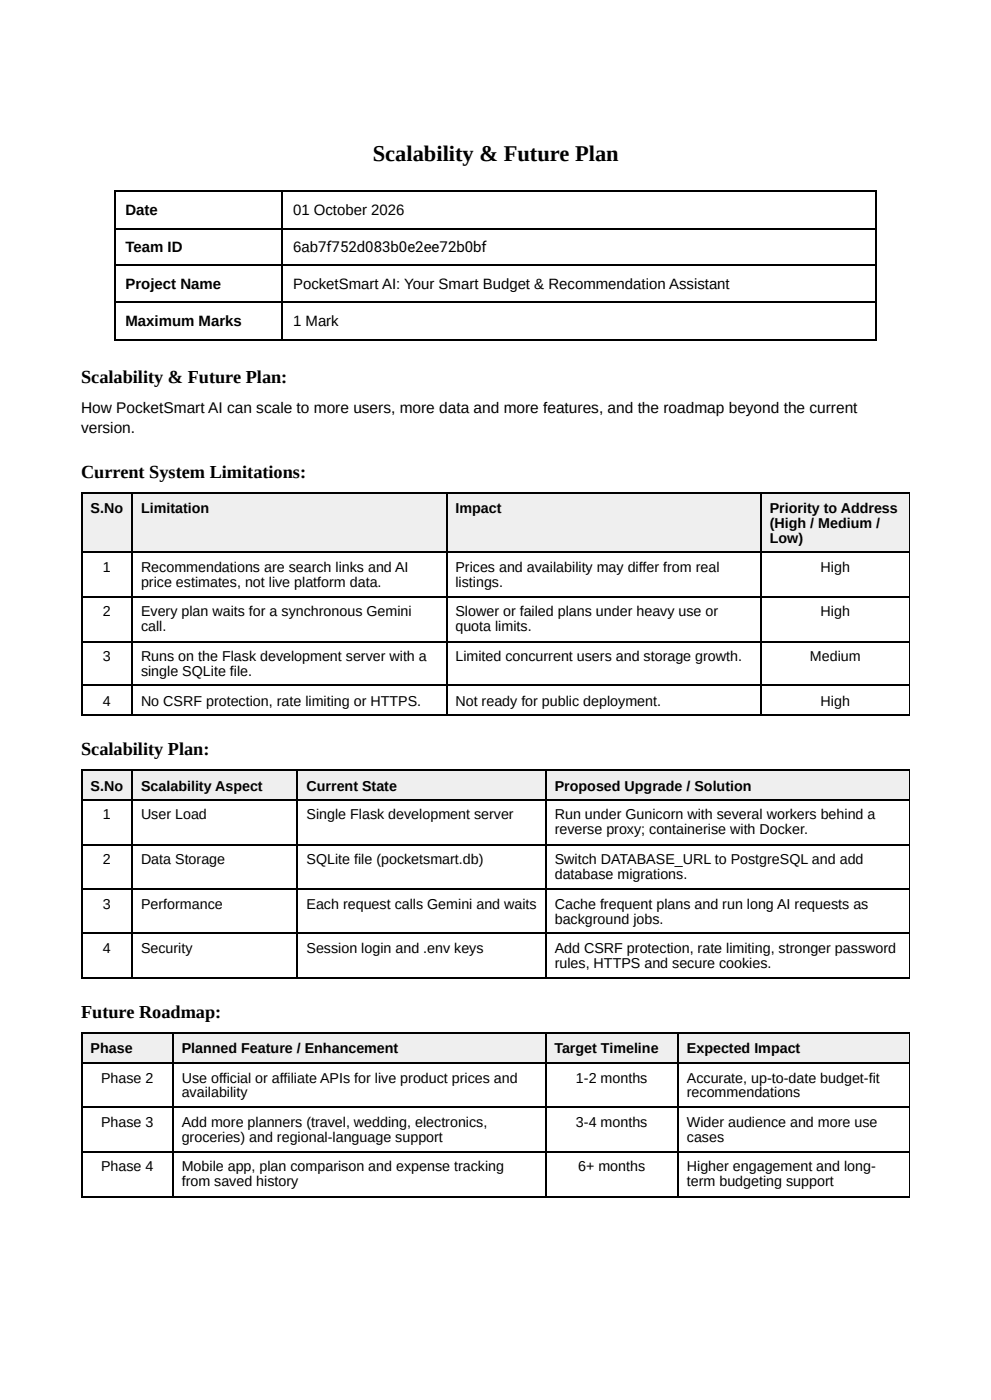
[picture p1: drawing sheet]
<svg xmlns="http://www.w3.org/2000/svg" width="210mm" height="297mm" viewBox="0 0 210 297" stroke-linecap="round" stroke-linejoin="round" font-family="sans-serif">
<defs><g id="words">
<text font-size="4.8" x="79.1" y="34.1">Scalability &amp; Future Plan</text>
<g font-size="3.9">
<text x="17.2" y="81.2">Scalability &amp; Future Plan:</text>
<text x="17.2" y="101.3">Current System Limitations:</text>
<text x="17.2" y="160.1">Scalability Plan:</text>
<text x="17.2" y="215.9">Future Roadmap:</text>
</g>
<g font-size="3.3">
<text x="17.2" y="87.6">How PocketSmart AI can scale to more users, more data and more features, and the roadmap beyond the current</text>
<text x="17.2" y="91.8">version.</text>
</g>
<g font-size="3.2">
<text x="26.6" y="45.5">Date</text>
<text x="62.2" y="45.5">01 October 2026</text>
<text x="26.6" y="53.4">Team ID</text>
<text x="62.2" y="53.5">6ab7f752d083b0e2ee72b0bf</text>
<text x="26.6" y="61.4">Project Name</text>
<text x="62.2" y="61.4">PocketSmart AI: Your Smart Budget &amp; Recommendation Assistant</text>
<text x="26.6" y="69.1">Maximum Marks</text>
<text x="62.2" y="69.1">1 Mark</text>
</g>
<g font-size="3">
<text x="19.2" y="108.7">S.No</text>
<text x="29.9" y="108.7">Limitation</text>
<text x="96.6" y="108.7">Impact</text>
<text x="163.3" y="108.7">Priority to Address</text>
<text x="163.3" y="111.9">(High / Medium /</text>
<text x="163.3" y="115.1">Low)</text>
<text x="21.8" y="121.4">1</text>
<text x="29.9" y="121.4">Recommendations are search links and AI</text>
<text x="29.9" y="124.6">price estimates, not live platform data.</text>
<text x="96.6" y="121.4">Prices and availability may differ from real</text>
<text x="96.6" y="124.6">listings.</text>
<text x="174.1" y="121.4">High</text>
<text x="21.8" y="130.7">2</text>
<text x="29.9" y="130.7">Every plan waits for a synchronous Gemini</text>
<text x="96.6" y="130.7">Slower or failed plans under heavy use or</text>
<text x="174.1" y="130.7">High</text>
<text x="29.9" y="133.9">call.</text>
<text x="96.6" y="133.9">quota limits.</text>
<text x="21.8" y="140.2">3</text>
<text x="29.9" y="140.2">Runs on the Flask development server with a</text>
<text x="29.9" y="143.4">single SQLite file.</text>
<text x="96.6" y="140.2">Limited concurrent users and storage growth.</text>
<text x="171.8" y="140.2">Medium</text>
<text x="21.8" y="149.8">4</text>
<text x="29.9" y="149.8">No CSRF protection, rate limiting or HTTPS.</text>
<text x="96.6" y="149.8">Not ready for public deployment.</text>
<text x="174.1" y="149.8">High</text>
<text x="19.2" y="167.7">S.No</text>
<text x="29.9" y="167.7">Scalability Aspect</text>
<text x="65" y="167.7">Current State</text>
<text x="117.7" y="167.7">Proposed Upgrade / Solution</text>
<text x="21.8" y="173.8">1</text>
<text x="29.9" y="173.8">User Load</text>
<text x="65" y="173.8">Single Flask development server</text>
<text x="117.7" y="173.8">Run under Gunicorn with several workers behind a</text>
<text x="117.7" y="177">reverse proxy; containerise with Docker.</text>
<text x="21.8" y="183.4">2</text>
<text x="29.9" y="183.4">Data Storage</text>
<text x="65" y="183.4">SQLite file (pocketsmart.db)</text>
<text x="117.7" y="183.4">Switch DATABASE_URL to PostgreSQL and add</text>
<text x="117.7" y="186.5">database migrations.</text>
<text x="21.8" y="192.9">3</text>
<text x="29.9" y="192.9">Performance</text>
<text x="65" y="192.9">Each request calls Gemini and waits</text>
<text x="117.7" y="192.9">Cache frequent plans and run long AI requests as</text>
<text x="117.7" y="196.1">background jobs.</text>
<text x="21.8" y="202.1">4</text>
<text x="29.9" y="202.1">Security</text>
<text x="65" y="202.1">Session login and .env keys</text>
<text x="117.7" y="202.1">Add CSRF protection, rate limiting, stronger password</text>
<text x="117.7" y="205.3">rules, HTTPS and secure cookies.</text>
<text x="19.2" y="223.3">Phase</text>
<text x="38.5" y="223.3">Planned Feature / Enhancement</text>
<text x="117.6" y="223.3">Target Timeline</text>
<text x="145.7" y="223.3">Expected Impact</text>
<text x="21.4" y="229.7">Phase 2</text>
<text x="38.5" y="229.7">Use official or affiliate APIs for live product prices and</text>
<text x="38.5" y="232.8">availability</text>
<text x="122.2" y="229.7">1-2 months</text>
<text x="145.7" y="229.7">Accurate, up-to-date budget-fit</text>
<text x="145.7" y="232.8">recommendations</text>
<text x="21.4" y="239.2">Phase 3</text>
<text x="38.5" y="239.2">Add more planners (travel, wedding, electronics,</text>
<text x="122.2" y="239.2">3-4 months</text>
<text x="145.7" y="239.2">Wider audience and more use</text>
<text x="38.5" y="242.4">groceries) and regional-language support</text>
<text x="145.7" y="242.4">cases</text>
<text x="21.4" y="248.4">Phase 4</text>
<text x="38.5" y="248.4">Mobile app, plan comparison and expense tracking</text>
<text x="38.5" y="251.6">from saved history</text>
<text x="122.6" y="248.4">6+ months</text>
<text x="145.7" y="248.4">Higher engagement and long-</text>
<text x="145.7" y="251.6">term budgeting support</text>
</g>
</g></defs>
<path d="M24.3 40.6h161.7M24.3 48.6h161.7M24.3 56.2h161.7M24.5 40.5v31.7M59.9 40.5v31.7M185.9 40.5v31.7M24.3 64.2h161.7M24.3 72.1h161.7" fill="none" stroke="#000" stroke-width=".26"/>
<g fill="#efefef">
<path d="M17.5 104.5h10.5v12.7h-10.5z"/>
<path d="M28 104.5h66.7v12.7h-66.7z"/>
<path d="M94.7 104.5h66.7v12.7h-66.7z"/>
<path d="M161.4 104.5h31.5v12.7h-31.5z"/>
</g>
<path d="M17.2 104.6h175.7M17.2 117.1h175.7M17.3 104.5v47.4M27.9 104.5v47.4M94.9 104.5v47.4M161.5 104.5v47.4M17.2 126.6h175.7M17.2 136.1h175.7M17.2 145.4h175.7M17.2 151.7h175.7" fill="none" stroke="#000" stroke-width=".26"/>
<path d="M192.9 104.5v47.4" fill="none" stroke="#000" stroke-width=".21"/>
<g fill="#efefef">
<path d="M17.5 163.5h10.5v6.4h-10.5z"/>
<path d="M28 163.5h35.2v6.4h-35.2z"/>
<path d="M63.2 163.5h52.7v6.4h-52.7z"/>
<path d="M115.9 163.5h77v6.4h-77z"/>
</g>
<path d="M17.2 163.4h175.7M17.2 169.7h175.7M17.2 179.3h175.7M17.3 163.2v44.5M27.9 163.2v44.5M63.1 163.2v44.5M115.8 163.2v44.5M17.2 188.5h175.7M17.2 198h175.7M17.2 207.6h175.7" fill="none" stroke="#000" stroke-width=".26"/>
<path d="M192.9 163.2v44.5" fill="none" stroke="#000" stroke-width=".21"/>
<g fill="#efefef">
<path d="M17.5 219.3h19.3v6.1h-19.3z"/>
<path d="M36.8 219.3h78.8v6.1h-78.8z"/>
<path d="M115.6 219.3h28.3v6.1h-28.3z"/>
<path d="M143.9 219.3h49v6.1h-49z"/>
</g>
<path d="M17.2 219.2h175.7M17.3 219.1v34.9M36.6 219.1v34.9M115.8 219.1v34.9M143.8 219.1v34.9M17.2 225.6h175.7M17.2 234.8h175.7M17.2 244.3h175.7M17.2 253.9h175.7" fill="none" stroke="#000" stroke-width=".26"/>
<path d="M192.9 219.1v34.9" fill="none" stroke="#000" stroke-width=".21"/>
<use href="#words"/>
</svg>
